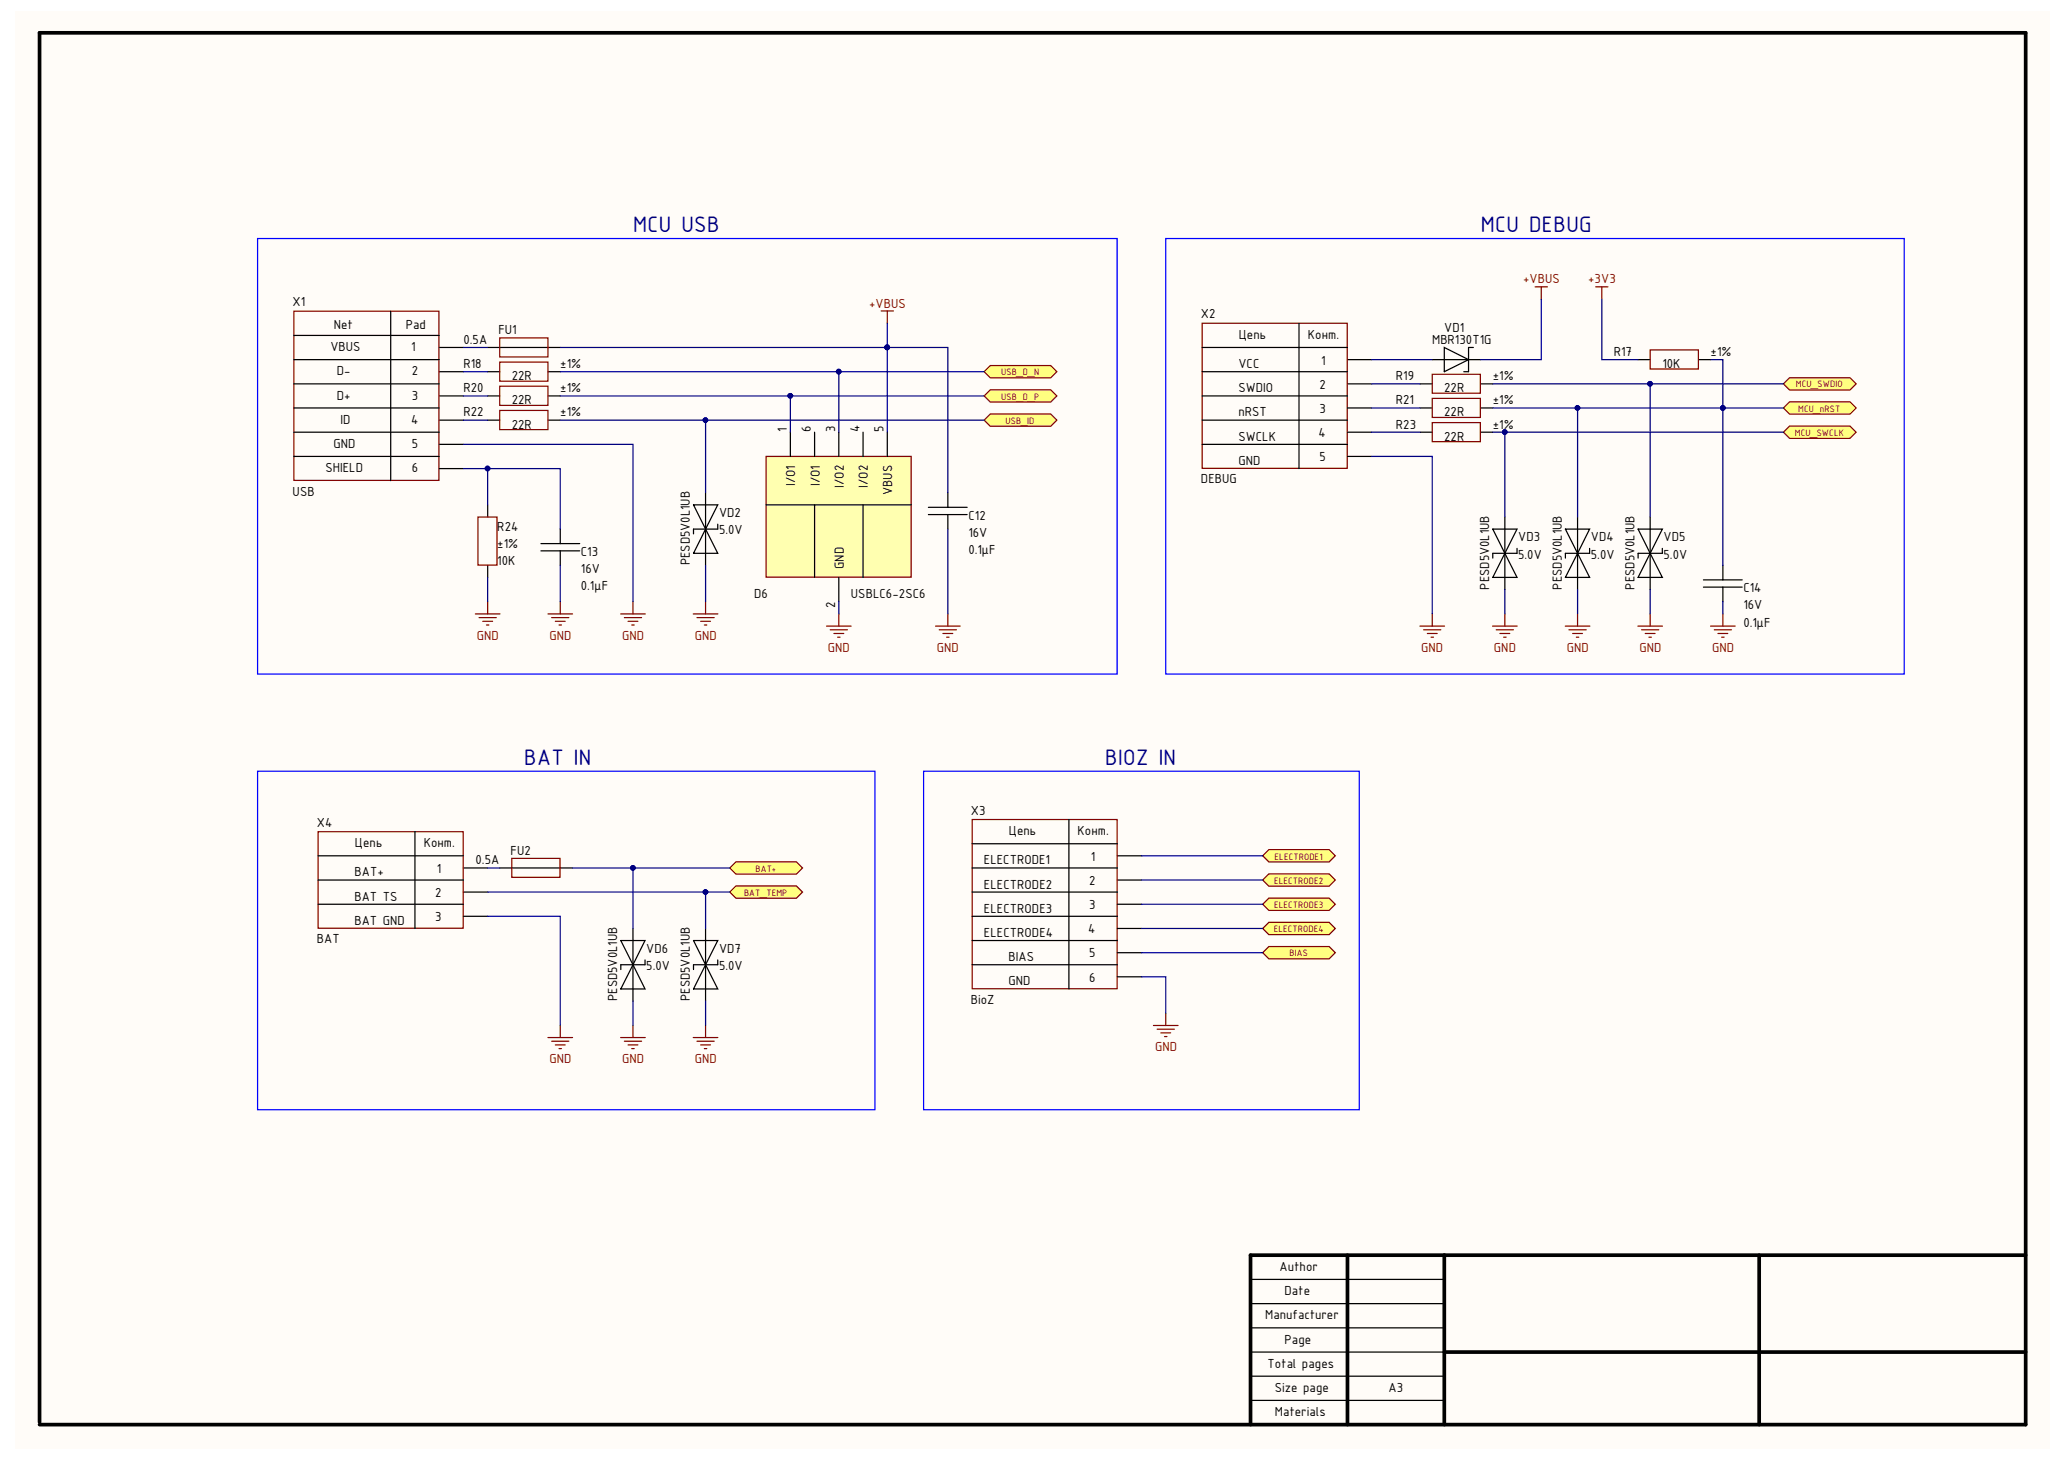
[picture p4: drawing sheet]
<svg xmlns="http://www.w3.org/2000/svg" width="297mm" height="210mm" viewBox="0 0 297 210" stroke-linecap="round" stroke-linejoin="round" font-family="sans-serif">
<defs><g id="words">
<g font-size="3.5" fill="#000080">
<text x="91" y="33.4">MCU USB</text>
<text x="212.8" y="33.4">MCU DEBUG</text>
<text x="75.3" y="109.9">BAT IN</text>
<text x="158.8" y="109.9">BIOZ IN</text>
</g>
<g font-size="2" fill="#800000">
<text x="218.9" y="40.7">+VBUS</text>
<text x="228.2" y="40.7">+3V3</text>
<text x="124.9" y="44.2">+VBUS</text>
<text x="68.5" y="91.9">GND</text>
<text x="79" y="91.9">GND</text>
<text x="89.4" y="91.9">GND</text>
<text x="99.9" y="91.9">GND</text>
<text x="119" y="93.7">GND</text>
<text x="134.6" y="93.7">GND</text>
<text x="204.2" y="93.7">GND</text>
<text x="214.7" y="93.7">GND</text>
<text x="225.1" y="93.7">GND</text>
<text x="235.6" y="93.7">GND</text>
<text x="246" y="93.7">GND</text>
<text x="79" y="152.8">GND</text>
<text x="89.4" y="152.8">GND</text>
<text x="99.9" y="152.8">GND</text>
<text x="166" y="151">GND</text>
</g>
<g font-size="2">
<text x="42.1" y="44">X1</text>
<text x="48" y="47.3">Net</text>
<text x="58.3" y="47.3">Pad</text>
<text x="172.6" y="45.7">X2</text>
<text x="207.5" y="47.6">VD1</text>
<text x="47.5" y="50.4">VBUS</text>
<text x="48.4" y="53.9">D-</text>
<text x="59.1" y="50.4">1</text>
<text x="59.2" y="53.9">2</text>
<text x="66.6" y="49.4">0.5A</text>
<text x="66.6" y="52.9">R18</text>
<text x="71.6" y="48">FU1</text>
<text x="80.5" y="52.9">±1%</text>
<text x="178" y="52.9">VCC</text>
<text x="178" y="48.7">Цепь</text>
<text x="187.9" y="48.7">Конт.</text>
<text x="189.9" y="52.4">1</text>
<text x="205.8" y="49.4">MBR130T1G</text>
<text x="231.9" y="51.2">R17</text>
<text x="238.9" y="52.9">10K</text>
<text x="245.8" y="51.2">±1%</text>
<text x="48.4" y="57.4">D+</text>
<text x="59.2" y="57.4">3</text>
<text x="66.6" y="56.4">R20</text>
<text x="66.6" y="59.8">R22</text>
<text x="73.5" y="54.6">22R</text>
<text x="73.5" y="58.1">22R</text>
<text x="80.5" y="56.4">±1%</text>
<text x="80.5" y="59.8">±1%</text>
<text x="178" y="59.8">nRST</text>
<text x="178" y="56.4">SWDIO</text>
<text x="189.6" y="55.8">2</text>
<text x="189.6" y="59.4">3</text>
<text x="200.6" y="54.6">R19</text>
<text x="200.6" y="58.1">R21</text>
<text x="207.5" y="56.4">22R</text>
<text x="207.5" y="59.8">22R</text>
<text x="214.5" y="54.6">±1%</text>
<text x="214.5" y="58.1">±1%</text>
<text x="47.9" y="64.3">GND</text>
<text x="48.9" y="60.9">ID</text>
<text x="59.1" y="60.9">4</text>
<text x="59.2" y="64.3">5</text>
<text x="73.5" y="61.6">22R</text>
<text x="113.1" y="62.1" transform="rotate(-90 113.1 62.1)">1</text>
<text x="116.5" y="62.1" transform="rotate(-90 116.5 62.1)">6</text>
<text x="120" y="62.1" transform="rotate(-90 120 62.1)">3</text>
<text x="123.5" y="62.1" transform="rotate(-90 123.5 62.1)">4</text>
<text x="127" y="62.1" transform="rotate(-90 127 62.1)">5</text>
<text x="178" y="63.3">SWCLK</text>
<text x="189.5" y="62.8">4</text>
<text x="200.6" y="61.6">R23</text>
<text x="207.5" y="63.3">22R</text>
<text x="214.5" y="61.6">±1%</text>
<text x="42.1" y="71.2">USB</text>
<text x="46.8" y="67.9">SHIELD</text>
<text x="59.2" y="67.9">6</text>
<text x="114.3" y="69.8" transform="rotate(-90 114.3 69.8)">I/O1</text>
<text x="117.8" y="69.8" transform="rotate(-90 117.8 69.8)">I/O1</text>
<text x="121.3" y="70.1" transform="rotate(-90 121.3 70.1)">I/O2</text>
<text x="124.7" y="70.1" transform="rotate(-90 124.7 70.1)">I/O2</text>
<text x="128.2" y="71.1" transform="rotate(-90 128.2 71.1)">VBUS</text>
<text x="172.6" y="69.5">DEBUG</text>
<text x="178" y="66.8">GND</text>
<text x="189.6" y="66.3">5</text>
<text x="71.5" y="76.2">R24</text>
<text x="103.3" y="76.8">5.0V</text>
<text x="103.3" y="74.3">VD2</text>
<text x="139.2" y="77.1">16V</text>
<text x="139.2" y="74.7">C12</text>
<text x="218.2" y="77.8">VD3</text>
<text x="228.6" y="77.8">VD4</text>
<text x="239.1" y="77.8">VD5</text>
<text x="71.5" y="78.7">±1%</text>
<text x="71.5" y="81.2">10K</text>
<text x="83.5" y="82.4">16V</text>
<text x="83.5" y="79.9">C13</text>
<text x="99.1" y="81.2" transform="rotate(-90 99.1 81.2)">PESD5V0L1UB</text>
<text x="121.3" y="81.7" transform="rotate(-90 121.3 81.7)">GND</text>
<text x="139.2" y="79.6">0.1μF</text>
<text x="218.2" y="80.2">5.0V</text>
<text x="228.6" y="80.2">5.0V</text>
<text x="239.1" y="80.2">5.0V</text>
<text x="83.5" y="84.8">0.1μF</text>
<text x="108.4" y="85.9">D6</text>
<text x="120" y="87.3" transform="rotate(-90 120 87.3)">2</text>
<text x="122.3" y="85.9">USBLC6-2SC6</text>
<text x="214" y="84.7" transform="rotate(-90 214 84.7)">PESD5V0L1UB</text>
<text x="224.4" y="84.7" transform="rotate(-90 224.4 84.7)">PESD5V0L1UB</text>
<text x="234.9" y="84.7" transform="rotate(-90 234.9 84.7)">PESD5V0L1UB</text>
<text x="250.5" y="87.6">16V</text>
<text x="250.5" y="85.1">C14</text>
<text x="250.5" y="90">0.1μF</text>
<text x="45.5" y="118.8">X4</text>
<text x="139.5" y="117.1">X3</text>
<text x="50.9" y="125.9">BAT+</text>
<text x="51" y="121.8">Цепь</text>
<text x="60.9" y="121.8">Конт.</text>
<text x="62.8" y="125.4">1</text>
<text x="68.3" y="124.2">0.5A</text>
<text x="73.4" y="122.8">FU2</text>
<text x="141.4" y="124.2">ELECTRODE1</text>
<text x="145" y="120">Цепь</text>
<text x="154.9" y="120">Конт.</text>
<text x="156.8" y="123.7">1</text>
<text x="50.9" y="129.4">BAT TS</text>
<text x="62.5" y="128.9">2</text>
<text x="141.4" y="127.7">ELECTRODE2</text>
<text x="141.4" y="131.1">ELECTRODE3</text>
<text x="156.5" y="127.2">2</text>
<text x="156.5" y="130.6">3</text>
<text x="45.5" y="135.5">BAT</text>
<text x="50.9" y="132.9">BAT GND</text>
<text x="62.5" y="132.4">3</text>
<text x="92.9" y="136.9">VD6</text>
<text x="103.3" y="136.9">VD7</text>
<text x="141.4" y="134.6">ELECTRODE4</text>
<text x="156.4" y="134.1">4</text>
<text x="156.5" y="137.6">5</text>
<text x="88.7" y="143.8" transform="rotate(-90 88.7 143.8)">PESD5V0L1UB</text>
<text x="92.9" y="139.4">5.0V</text>
<text x="99.1" y="143.8" transform="rotate(-90 99.1 143.8)">PESD5V0L1UB</text>
<text x="103.3" y="139.4">5.0V</text>
<text x="144.9" y="138.1">BIAS</text>
<text x="144.9" y="141.6">GND</text>
<text x="156.5" y="141.1">6</text>
<text x="139.5" y="144.2">BioZ</text>
<text x="183.9" y="182.6">Author</text>
<text x="181.8" y="189.6">Manufacturer</text>
<text x="184.6" y="186.1">Date</text>
<text x="182.2" y="196.5">Total pages</text>
<text x="184.6" y="193">Page</text>
<text x="183.2" y="203.5">Materials</text>
<text x="183.2" y="200">Size page</text>
<text x="199.5" y="200">A3</text>
</g>
<g font-size="1.4" fill="#980000">
<text x="143.9" y="53.9">USB_D_N</text>
<text x="143.9" y="57.4">USB_D_P</text>
<text x="258.1" y="55.6">MCU_SWDIO</text>
<text x="258.4" y="59.1">MCU_nRST</text>
<text x="144.5" y="60.9">USB_ID</text>
<text x="257.9" y="62.6">MCU_SWCLK</text>
</g>
<g font-size="1.4" fill="#800000">
<text x="108.6" y="125.2">BAT+</text>
<text x="183.2" y="123.5">ELECTRODE1</text>
<text x="106.9" y="128.7">BAT_TEMP</text>
<text x="183.1" y="127">ELECTRODE2</text>
<text x="183.1" y="130.4">ELECTRODE3</text>
<text x="183" y="133.9">ELECTRODE4</text>
<text x="185.3" y="137.4">BIAS</text>
</g>
</g></defs>
<path d="M2.2 1.6h292.3v206.5h-292.3z" fill="#fffcf8"/>
<path d="M193.6 180.3v24.4M207.6 194.3h83.5M207.6 180.3v24.4M252.8 180.3v24.4M291.1 180.3h-111.4v24.4M5.7 204.3v-199.6h285.4v200h-285.4" fill="none" stroke="#000" stroke-width=".53"/>
<g fill="none" stroke="#000" stroke-width=".18">
<path d="M42.2 48.2h20.9M42.2 51.7h20.9M42.2 55.2h20.9M42.2 58.6h20.9M56.1 44.7v24.4M63.1 49.9h3.5M63.1 53.4h3.5M63.1 56.9h3.5M42.2 62.1h20.9M42.2 65.6h20.9M63.1 60.4h3.5M63.1 63.8h3.5"/>
<path d="M63.1 67.3h3.5M214.5 76h3.5l-1.7 3.5zM216.3 79.5l1.7 3.5h-3.5zM216.3 74.3v10.4M218 78.8v.7h-3.5v.7M225 76h3.4l-1.7 3.5zM226.7 79.5l1.7 3.5h-3.4zM226.7 74.3v10.4M228.4 78.8v.7h-3.4v.7M235.4 76h3.5l-1.8 3.5zM237.1 79.5l1.8 3.5h-3.5zM237.1 74.3v10.4"/>
<path d="M238.9 78.8v.7h-3.5v.7M179.7 197.7h27.9M179.7 194.3h27.9M179.7 190.8h27.9M179.7 187.3h27.9M179.7 183.8h27.9M179.7 201.2h27.9"/>
</g>
<g fill="none" stroke="#800000" stroke-width=".18">
<path d="M42.2 44.7h20.9v24.3h-20.9zM68.3 88.2h3.5M68.8 88.7h2.5M69.4 89.3h1.4M69.9 89.8h.4M70.1 86.4v1.8M78.7 88.2h3.6M79.3 88.7h2.4M79.8 89.3h1.4M80.3 89.8h.4M80.5 86.4v1.8M89.2 88.2h3.5"/>
<path d="M89.7 88.7h2.5M90.3 89.3h1.4M90.8 89.8h.3M91 86.4v1.8M204.1 90h3.5M204.6 90.5h2.5M205.1 91h1.4M205.6 91.5h.4M205.8 88.2v1.8M214.5 90h3.5M215 90.5h2.5M215.5 91h1.5"/>
<path d="M216.1 91.5h.3M216.3 88.2v1.8M224.9 90h3.6M225.5 90.5h2.4M226 91h1.4M226.5 91.5h.4M226.7 88.2v1.8M235.4 90h3.5M235.9 90.5h2.5M236.4 91h1.4M237 91.5h.3M237.1 88.2v1.8"/>
</g>
<path d="M110.1 65.6h20.8v17.3h-20.8z" fill="#ffffb0" stroke="#800000" stroke-width=".18"/>
<g fill="none" stroke="#000" stroke-width=".18">
<path d="M99.7 72.5h3.4l-1.7 3.5zM101.4 76l1.7 3.5h-3.4zM101.4 70.8v10.4M103.1 75.3v.7h-3.4v.7M110.1 72.5h20.9M113.6 62.1v3.5M117.1 62.1v3.5M117.1 72.5v10.5M120.5 62.1v3.5M124 62.1v3.5M124 72.5v10.5M127.5 62.1v3.5"/>
<path d="M120.5 83v3.4"/>
</g>
<g fill="none" stroke="#800000" stroke-width=".18">
<path d="M99.6 88.2h3.6M100.2 88.7h2.4M100.7 89.3h1.4M101.2 89.8h.4M101.4 86.4v1.8M118.8 90h3.5M119.3 90.5h2.5M119.8 91h1.5M120.4 91.5h.3M120.5 88.2v1.8M134.4 90h3.6M135 90.5h2.4"/>
<path d="M135.5 91h1.4M136 91.5h.4M136.2 88.2v1.8"/>
</g>
<g fill="#ffff80" stroke="#980000" stroke-width=".18">
<path d="M256.3 55.2l.9-.9h8.7l.8 .9-.8 .8h-8.7z" fill-rule="evenodd"/>
<path d="M256.3 58.6l.9-.9h8.7l.8 .9-.8 .9h-8.7z" fill-rule="evenodd"/>
<path d="M256.3 62.1l.9-.9h8.7l.8 .9-.8 .9h-8.7z" fill-rule="evenodd"/>
</g>
<path d="M37 34.3h123.5v62.5h-123.5zM167.5 34.3h106.1v62.5h-106.1z" fill="none" stroke="#00f" stroke-width=".18"/>
<path d="M126.6 44.7h1.8M127.5 44.7v1.7M245.8 90h3.6M246.3 90.5h2.5M246.9 91h1.4M247.4 91.5h.4M247.6 88.2v1.8" fill="none" stroke="#800000" stroke-width=".18"/>
<g fill="#ffff80" stroke="#980000" stroke-width=".18">
<path d="M141.4 56.9l.9-.9h8.7l.9 .9-.9 .9h-8.7z" fill-rule="evenodd"/>
<path d="M141.4 53.4l.9-.9h8.7l.9 .9-.9 .9h-8.7z" fill-rule="evenodd"/>
<path d="M141.4 60.4l.9-.9h8.7l.9 .9-.9 .8h-8.7z" fill-rule="evenodd"/>
</g>
<g fill="#ffff80" stroke="#800000" stroke-width=".18">
<path d="M104.9 128.2l.9-.9h8.6l.9 .9-.9 .8h-8.6z" fill-rule="evenodd"/>
<path d="M104.9 124.7l.9-.9h8.6l.9 .9-.9 .9h-8.6z" fill-rule="evenodd"/>
</g>
<g fill="none" stroke="#800000" stroke-width=".18">
<path d="M71.8 48.5h6.9v2.8h-6.9zM71.8 52h6.9v2.8h-6.9zM71.8 55.5h6.9v2.7h-6.9zM71.8 59h6.9v2.7h-6.9zM205.8 53.8h6.9v2.7h-6.9zM205.8 57.2h6.9v2.8h-6.9zM237.1 50.3h7v2.7h-7zM68.7 74.3h2.7v6.9h-2.7zM205.8 60.7h6.9v2.8h-6.9zM45.7 119.5h20.9v13.9h-20.9zM139.7 117.7h20.8v24.4h-20.8zM73.5 123.3h7v2.7h-7z"/>
<path d="M78.7 149.1h3.6M79.3 149.6h2.4M79.8 150.1h1.4M80.3 150.7h.4M80.5 147.3v1.8M89.2 149.1h3.5M89.7 149.6h2.5M90.3 150.1h1.4M90.8 150.7h.3M91 147.3v1.8M99.6 149.1h3.6M100.2 149.6h2.4"/>
<path d="M100.7 150.1h1.4M101.2 150.7h.4M101.4 147.3v1.8M165.8 147.3h3.5M166.3 147.9h2.5M166.8 148.4h1.4M167.3 148.9h.4M167.5 145.6v1.7"/>
</g>
<g fill="none" stroke="#000" stroke-width=".18">
<path d="M70.1 49.9h10.4M70.1 53.4h1.7M70.1 56.9h1.7M78.8 53.4h1.7M78.8 56.9h1.7M204.1 55.2h1.7M204.1 58.6h1.7M212.8 55.2h1.7M212.8 58.6h1.7M235.4 51.7h1.7M244.1 51.7h1.8M70.1 60.4h1.7"/>
<path d="M70.1 72.5v1.8M77.7 79.1h5.6M77.7 78.1h5.6M78.8 60.4h1.7M80.5 76v2.1M80.5 79.1v2.1M133.4 73.9h5.6M133.4 72.9h5.6M136.2 70.8v2.1M136.2 73.9v2.1M204.1 62.1h1.7M212.8 62.1h1.7"/>
<path d="M70.1 81.2v1.8M244.8 84.4h5.6M244.8 83.3h5.6M247.6 81.2v2.1M247.6 84.4v2M59.6 119.5v13.9M153.6 117.7v24.4M45.7 123h20.9M45.7 126.4h20.9M45.7 129.9h20.9M66.6 124.7h3.5M66.6 128.2h3.5"/>
<path d="M66.6 131.6h3.5M71.8 124.7h10.5M89.2 135.1h3.5l-1.7 3.5zM91 138.6l1.7 3.5h-3.5zM91 133.4v10.4M92.7 137.9v.7h-3.5v.7M99.7 135.1h3.4l-1.7 3.5zM101.4 138.6l1.7 3.5h-3.4zM101.4 133.4v10.4M103.1 137.9v.7h-3.4v.7M139.7 138.6h20.9M139.7 124.7h20.9"/>
<path d="M139.7 128.2h20.9M139.7 131.6h20.9M139.7 121.2h20.9M139.7 135.1h20.9M160.6 123h3.5M160.6 126.4h3.5M160.6 129.9h3.5M160.6 133.4h3.5M160.6 136.9h3.5M160.6 140.3h3.5"/>
</g>
<path d="M37 110.8h88.7v48.6h-88.7z" fill="none" stroke="#00f" stroke-width=".18"/>
<g fill="#ffff80" stroke="#800000" stroke-width=".18">
<path d="M181.5 123l.8-.9h8.7l.9 .9-.9 .8h-8.7z" fill-rule="evenodd"/>
<path d="M181.5 136.9l.8-.9h8.7l.9 .9-.9 .9h-8.7z" fill-rule="evenodd"/>
<path d="M181.5 126.4l.8-.8h8.7l.9 .8-.9 .9h-8.7z" fill-rule="evenodd"/>
<path d="M181.5 129.9l.8-.9h8.7l.9 .9-.9 .9h-8.7z" fill-rule="evenodd"/>
<path d="M181.5 133.4l.8-.9h8.7l.9 .9-.9 .9h-8.7z" fill-rule="evenodd"/>
</g>
<path d="M132.7 110.8h62.6v48.6h-62.6z" fill="none" stroke="#00f" stroke-width=".18"/>
<g fill="none" stroke="#000" stroke-width=".18">
<path d="M172.8 49.9h20.8M172.8 53.4h20.8M172.8 56.9h20.8M186.7 46.4v20.9M193.6 51.7h3.5M193.6 55.2h3.5M193.6 58.6h3.5M205.8 51.7h7M207.6 49.9l3.4 1.8-3.4 1.7zM211.7 49.9h-.7v3.5h-.7M172.8 60.4h20.8M172.8 63.8h20.8"/>
<path d="M193.6 62.1h3.5M193.6 65.6h3.5"/>
</g>
<path d="M172.8 46.4h20.8v20.9h-20.8zM220.6 41.2h1.8M221.5 41.2v1.8M229.3 41.2h1.8M230.2 41.2v1.8" fill="none" stroke="#800000" stroke-width=".18"/>
<g fill="none" stroke="#000080" stroke-width=".18">
<path d="M66.6 53.4h3.5M66.6 56.9h3.5M66.6 49.9h3.5M80.5 49.9h55.7v20.9M80.5 56.9h60.9M80.5 53.4h60.9M113.6 56.9v5.2M120.5 53.4v8.7M127.5 46.4v15.7M197.1 55.2h7M197.1 58.6h7M197.1 51.7h8.7"/>
<path d="M214.5 58.6h41.8M214.5 55.2h41.8M221.5 43v8.7h-8.7M226.7 58.6v15.7M230.2 43v8.7h5.2M237.1 55.2v19.1M245.9 51.7h1.7v29.5M66.6 67.3h3.5v5.2M66.6 63.8h24.4v22.6M66.6 60.4h3.5M70.1 67.3h10.4v8.7M80.5 60.4h60.9"/>
<path d="M101.4 60.4v10.4M136.2 76v12.2M197.1 65.6h8.7v22.6M197.1 62.1h7M214.5 62.1h41.8M216.3 62.1v12.2M70.1 83v3.4M80.5 81.2v5.2M101.4 81.2v5.2M120.5 86.4v1.8M216.3 84.7v3.5M226.7 84.7v3.5"/>
<path d="M237.1 84.7v3.5M247.6 86.4v1.8M70.1 131.6h10.4v15.7M70.1 128.2h34.8M70.1 124.7h1.7M82.3 124.7h22.6M91 124.7v8.7M101.4 128.2v5.2M164.1 123h17.4M164.1 126.4h17.4M164.1 129.9h17.4M164.1 133.4h17.4"/>
<path d="M164.1 136.9h17.4M91 143.8v3.5M101.4 143.8v3.5M164.1 140.3h3.4v5.3"/>
</g>
<g fill="#000080" stroke="#000080" stroke-width=".14">
<circle cx="70.1" cy="67.3" r=".34"/>
<circle cx="101.4" cy="60.4" r=".33"/>
<circle cx="113.6" cy="56.9" r=".34"/>
<circle cx="120.5" cy="53.4" r=".34"/>
<circle cx="127.5" cy="49.9" r=".34"/>
<circle cx="216.2" cy="62.1" r=".34"/>
<circle cx="226.7" cy="58.6" r=".33"/>
<circle cx="237.1" cy="55.1" r=".34"/>
<circle cx="247.6" cy="58.6" r=".33"/>
<circle cx="90.9" cy="124.7" r=".34"/>
<circle cx="101.4" cy="128.2" r=".33"/>
</g>
<use href="#words"/>
</svg>
